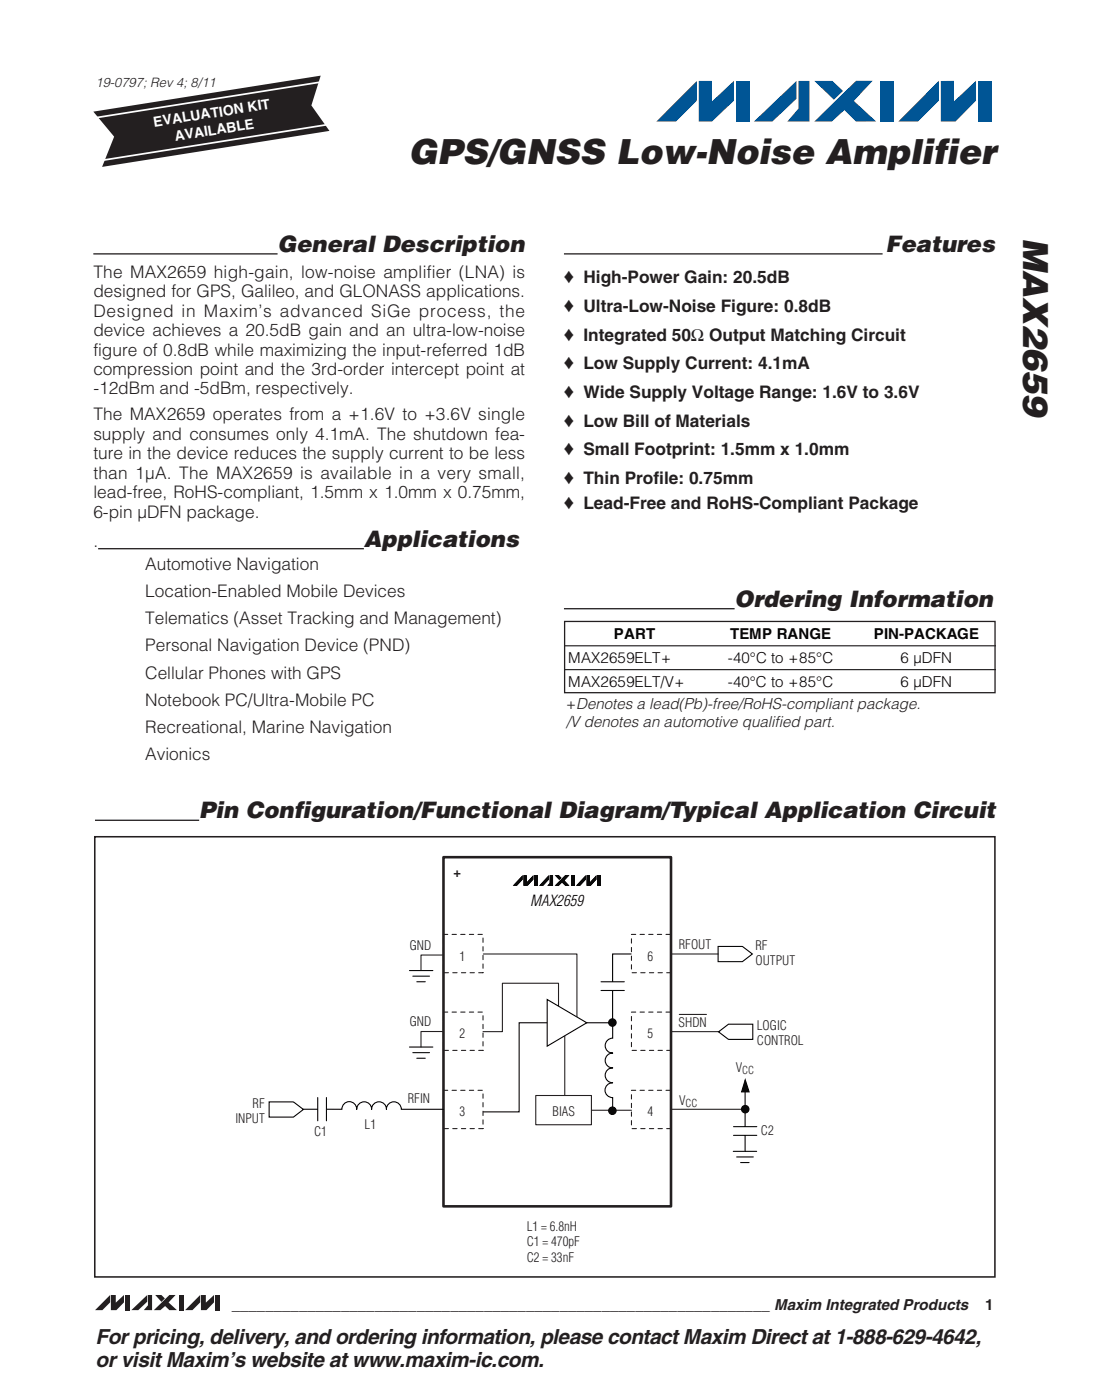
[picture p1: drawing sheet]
<svg xmlns="http://www.w3.org/2000/svg" width="216mm" height="274mm" viewBox="0 0 216 274" stroke-linecap="round" stroke-linejoin="round" font-family="sans-serif">
<defs><g id="words">
<g font-size="6.9" fill="#231f20">
<text x="80.1" y="32.1">GPS/GNSS Low-Noise Amplifier</text>
<text x="200.4" y="46.6" transform="rotate(90 200.4 46.6)">MAX2659</text>
</g>
<g font-size="4.5" fill="#231f20">
<text x="54.4" y="49.3">General Description</text>
<text x="173.5" y="49.3">Features</text>
<text x="71.3" y="107.1">Applications</text>
<text x="143.9" y="118.9">Ordering Information</text>
<text x="39" y="160.3">Pin Configuration/Functional Diagram/Typical Application Circuit</text>
</g>
<g font-size="4.2" fill="#231f20">
<text x="18.7" y="263.3">For pricing, delivery, and ordering information, please contact Maxim Direct at 1-888-629-4642,</text>
<text x="18.7" y="267.9">or visit Maxim’s website at www.maxim-ic.com.</text>
</g>
<g font-size="3.4" fill="#231f20">
<text x="18.3" y="54.4">The MAX2659 high-gain, low-noise amplifier (LNA) is</text>
<text x="18.3" y="58.2">designed for GPS, Galileo, and GLONASS applications.</text>
<text x="110.5" y="55.5">♦ High-Power Gain: 20.5dB</text>
<text x="18.3" y="62">Designed in Maxim’s advanced SiGe process, the</text>
<text x="18.3" y="65.9">device achieves a 20.5dB gain and an ultra-low-noise</text>
<text x="110.5" y="61.1">♦ Ultra-Low-Noise Figure: 0.8dB</text>
<text x="18.3" y="69.7">figure of 0.8dB while maximizing the input-referred 1dB</text>
<text x="110.5" y="66.8">♦ Integrated 50Ω Output Matching Circuit</text>
<text x="18.3" y="73.5">compression point and the 3rd-order intercept point at</text>
<text x="18.3" y="77.3">-12dBm and -5dBm, respectively.</text>
<text x="110.5" y="72.4">♦ Low Supply Current: 4.1mA</text>
<text x="110.5" y="78">♦ Wide Supply Voltage Range: 1.6V to 3.6V</text>
<text x="18.3" y="82.4">The MAX2659 operates from a +1.6V to +3.6V single</text>
<text x="110.5" y="83.6">♦ Low Bill of Materials</text>
<text x="18.3" y="86.2">supply and consumes only 4.1mA. The shutdown fea-</text>
<text x="18.3" y="90">ture in the device reduces the supply current to be less</text>
<text x="110.5" y="89.2">♦ Small Footprint: 1.5mm x 1.0mm</text>
<text x="18.3" y="93.8">than 1µA. The MAX2659 is available in a very small,</text>
<text x="110.5" y="94.9">♦ Thin Profile: 0.75mm</text>
<text x="18.3" y="97.6">lead-free, RoHS-compliant, 1.5mm x 1.0mm x 0.75mm,</text>
<text x="18.3" y="101.4">6-pin µDFN package.</text>
<text x="110.5" y="99.7">♦ Lead-Free and RoHS-Compliant Package</text>
<text x="18.3" y="107.1">.</text>
<text x="28.4" y="111.6">Automotive Navigation</text>
<text x="28.4" y="116.9">Location-Enabled Mobile Devices</text>
<text x="28.4" y="122.3">Telematics (Asset Tracking and Management)</text>
<text x="28.4" y="127.6">Personal Navigation Device (PND)</text>
<text x="28.4" y="133">Cellular Phones with GPS</text>
<text x="28.4" y="138.3">Notebook PC/Ultra-Mobile PC</text>
<text x="28.4" y="143.6">Recreational, Marine Navigation</text>
<text x="28.4" y="149">Avionics</text>
</g>
<g font-size="3" fill="#231f20">
<text x="110.9" y="142.4">/V denotes an automotive qualified part.</text>
<text x="110.9" y="139">+Denotes a lead(Pb)-free/RoHS-compliant package.</text>
<text x="45.4" y="256.7">________________________________________________________________ Maxim Integrated Products</text>
<text x="193" y="256.7">1</text>
</g>
<text font-size="3" x="103.9" y="177.6">MAX2659</text>
<g font-size="2.9" fill="#050505">
<text x="120.3" y="125.1">PART</text>
<text x="143" y="125.1">TEMP RANGE</text>
<text x="171.2" y="125.1">PIN-PACKAGE</text>
<text x="111.3" y="130">MAX2659ELT+</text>
<text x="142.6" y="130">-40°C to +85°C</text>
<text x="176.5" y="130">6 µDFN</text>
<text x="111.3" y="134.7">MAX2659ELT/V+</text>
<text x="142.6" y="134.7">-40°C to +85°C</text>
<text x="176.5" y="134.7">6 µDFN</text>
</g>
<g font-size="2.8" fill="#fff">
<text x="30.2" y="24.9" transform="rotate(-9 30.2 24.9)">EVALUATION KIT</text>
<text x="34.4" y="27.6" transform="rotate(-9 34.4 27.6)">AVAILABLE</text>
</g>
<text font-size="2.6" fill="#231f20" x="18.7" y="17.1">19-0797; Rev 4; 8/11</text>
<g font-size="2.5" fill="#231f20">
<text x="88.9" y="171.8">+</text>
<text x="133" y="186">RFOUT</text>
<text x="80.3" y="186.1">GND</text>
<text x="90.1" y="188.2">1</text>
<text x="126.8" y="188.2">6</text>
<text x="148" y="186.2">RF</text>
<text x="148" y="189.2">OUTPUT</text>
<text x="80.3" y="201.1">GND</text>
<text x="90.1" y="203.5">2</text>
<text x="126.8" y="203.5">5</text>
<text x="133" y="201.3">SHDN</text>
<text x="148.3" y="201.7">LOGIC</text>
<text x="144.1" y="210">V</text>
<text x="148.3" y="204.7">CONTROL</text>
<text x="46.1" y="220.1">INPUT</text>
<text x="49.5" y="217.1">RF</text>
<text x="71.4" y="221.3">L1</text>
<text x="79.9" y="216.1">RFIN</text>
<text x="90.1" y="218.6">3</text>
<text x="108.2" y="218.7">BIAS</text>
<text x="126.8" y="218.6">4</text>
<text x="133" y="216.5">V</text>
<text x="61.5" y="222.6">C1</text>
<text x="149.1" y="222.4">C2</text>
<text x="103.2" y="241.3">L1 = 6.8nH</text>
<text x="103.2" y="244.2">C1 = 470pF</text>
<text x="103.2" y="247.2">C2 = 33nF</text>
</g>
<g font-size="2.1" fill="#231f20">
<text x="145.4" y="210.4">CC</text>
<text x="134.3" y="216.9">CC</text>
</g>
</g></defs>
<path d="M18.3 49.7h36.1M110.5 49.7h62.4M19.2 107.5h52.1" fill="none" stroke="#231f20" stroke-width=".26"/>
<g fill="#005595">
<path d="M147.7 23.8l8.3-7.9v3.5l-4.7 4.4z"/>
<path d="M156.4 15.9h2.2v7.9h-4.4l2.2-2.5z"/>
<path d="M159.5 15.9h3.6l2.1 1.9-1.8 1.7z"/>
<path d="M159.5 23.8l8.2-8h3.3l-3.7 4 4.4 4h-4l-2.3-2.2-2.4 2.2z"/>
<path d="M136.5 15.9v3.8l-4.1 4.1h-3.8z"/>
<path d="M136.9 15.9h2.6v4l4.3-4.1v3.9l-4.3 4.1h-2.6z"/>
<path d="M144.2 15.9h2.6v7.9h-2.6z"/>
<path d="M172.5 15.9h2.6v7.9h-2.6z"/>
<path d="M183.9 15.8v3.9l-4.1 4.1h-3.8z"/>
<path d="M184.3 15.9l2.6-.1v4.1l4.3-4.1v3.9l-4 4.1h-2.9z"/>
<path d="M191.6 15.8h2.6v8h-2.6z"/>
</g>
<path d="M18.6 251.9h26v5.1h-26z" fill="#fff"/>
<g fill="#231f20">
<path d="M25.7 256.7l3.2-3-.1 1.4-1.7 1.6z"/>
<path d="M29 253.7h.8v3h-1.6l.8-.9z"/>
<path d="M30.4 253.7h1.2l.7 .7-.7 .7z"/>
<path d="M30.1 256.7l3.1-3h1.2l-1.4 1.5 1.7 1.5h-1.5l-.8-.8-1 .8z"/>
<path d="M21.6 253.7v1.5l-1.5 1.5h-1.5z"/>
<path d="M21.7 253.7l1 .1v1.5l1.6-1.6v1.5l-1.5 1.5h-1.1z"/>
<path d="M24.4 253.8h1v2.9h-1z"/>
<path d="M35 253.8h.9v2.9h-.9z"/>
<path d="M39.2 253.7v1.5l-1.5 1.5h-1.4z"/>
<path d="M39.4 253.8l.9-.1v1.5l1.6-1.5v1.5l-1.5 1.5h-1z"/>
<path d="M42.1 253.7h.9v3h-.9z"/>
</g>
<g fill="none" stroke="#231f20" stroke-width=".2">
<path d="M86.9 199v.7M131.5 183.2v.3M131.5 184.1v.6M131.5 185.4v.6M131.5 186.6v.7M131.5 187.9v.7M131.5 189.2v.6M131.5 190.4v.3M131.5 198.3v.4M131.5 199.3v.7M86.9 200.3v.6M86.9 201.5v.7"/>
<path d="M86.9 202.8v.7M86.9 204.1v.6M86.9 205.3v.7M86.9 214.2v.6M86.9 215.4v.7M86.9 216.7v.7M86.9 218v.6M86.9 219.2v.7M131.5 200.6v.6M131.5 201.8v.7M131.5 203.1v.7M131.5 204.4v.6"/>
<path d="M131.5 205.6v.3M131.5 212.6v.3M131.5 213.5v.7M131.5 214.8v.6M131.5 216v.7M131.5 217.3v.7M131.5 218.6v.6M131.5 219.9v.3M86.9 220.5v.7"/>
</g>
<path d="M86.9 168h44.6v68.4h-44.6z" fill="none" stroke="#231f20" stroke-width=".51"/>
<path d="M86.9 187.1h-4.4v3.1M94.7 186.9h18.3v12.4M109.4 197.2v-4.5h-11v9.4h-3.8M131.5 186.9h9.2M133.1 198.8h5.3M86.9 202.1h-4.4v3.1M105 214.7h10.9v5.7h-10.9zM110.6 203v11.7M115.9 217.5h7.8M131.5 217.4h14.2M131.5 202.1h9.5" fill="none" stroke="#231f20" stroke-width=".21"/>
<g fill="none" stroke="#000" stroke-width=".21">
<path d="M80.2 190.2h4.6M80.9 191.3h3.2M81.7 192.4h1.6M69.9 217.3a1.45 1.45 0 0 0-1.5-1.4 1.45 1.45 0 0 0-1.4 1.5l-3-.1M69.9 217.4a1.47 1.47 0 0 1 1.5-1.5 1.47 1.47 0 0 1 1.4 1.5M72.8 217.4a1.47 1.47 0 0 1 1.5-1.5 1.47 1.47 0 0 1 1.4 1.5M75.7 217.4a1.47 1.47 0 0 1 1.5-1.5 1.47 1.47 0 0 1 1.4 1.5h8.3M80.2 205.2h4.6M80.9 206.3h3.2M81.7 207.4h1.6M119.9 200.4h-18.2v17.5h-7.1M120 212.2a1.45 1.45 0 0 0-1.5 1.4 1.45 1.45 0 0 0 1.5 1.5v2.8"/>
<path d="M120 200.5v2.9a1.45 1.45 0 0 0-1.4 1.5 1.45 1.45 0 0 0 1.4 1.4 1.45 1.45 0 0 0-1.4 1.5 1.45 1.45 0 0 0 1.4 1.4 1.47 1.47 0 0 0-1.4 1.5 1.47 1.47 0 0 0 1.4 1.5M143.7 225.6h4.5M144.3 226.7h3.3M145.1 227.8h1.7"/>
</g>
<path d="M102.4 171.5v.9l-1.1 1.2h-.8zM102.6 171.5h.6v1.4l1.3-1.4v.9l-1.1 1.2h-.8zM104.6 171.5h.7v2.1h-.7zM107.5 171.5v.9l-1.1 1.2h-.8zM107.7 171.5h.6v2.1h-1.1l.5-.6zM110.7 171.5h.9l-1 1 1 1.1h-.9l-.6-.7-.6 .7h-.8zM108.7 171.5h.8l.5 .5-.4 .4zM111.9 171.5h.6v2.1h-.6zM114.8 171.5v.9l-1.1 1.2h-.9zM114.9 171.5h.7v1.4l1.3-1.4v.9l-1.2 1.2h-.8zM117 171.5h.7v2.1h-.7z" fill="#000"/>
<path d="M107.2 195.8l7.8 4.6-7.8 4.6z" fill="#fff" stroke="#000" stroke-width=".21"/>
<g fill="none" stroke="#000" stroke-width=".21">
<path d="M117.8 192.4h4.5M117.8 194.1h4.5M120 194.1v6.3M123.7 186.9h-3.7v5.5M140.7 185.5l4.7-.1 2 1.5-2 1.5h-4.7zM52.7 215.9h4.8l1.9 1.5-1.9 1.5h-4.8zM59.3 217.4h3M62.2 215.1v4.5M64 215.1v4.5M140.8 202.2l1.9-1.5h4.8v3h-4.8zM146 213.3v7.5M143.7 220.8h4.6"/>
<path d="M143.7 222.5h4.6M146 222.5v3.1"/>
</g>
<g fill="#000" stroke="#000" stroke-width=".21">
<path d="M146 211.6l.8 2.3h-1.5z"/>
<circle cx="120" cy="217.6" r=".73"/>
<circle cx="120" cy="200.4" r=".73"/>
<circle cx="146" cy="217.3" r=".73"/>
</g>
<path d="M86.9 183.1h7.7v7.5h-7.7zM86.9 198.3h7.7v7.5h-7.7zM123.7 183.1h7.8v7.5h-7.8zM123.7 198.3h7.8v7.5h-7.8zM86.9 213.6h7.7v7.5h-7.7zM123.7 213.6h7.8v7.5h-7.8z" fill="none" stroke="#231f20" stroke-width=".21" stroke-dasharray=".8"/>
<path d="M18.6 164h176.3v86.2h-176.3z" fill="none" stroke="#231f20" stroke-width=".3"/>
<path d="M110.5 119.3h33.4M18.6 160.7h20.4" fill="none" stroke="#231f20" stroke-width=".26"/>
<path d="M110.6 126.5h84.4M110.6 131.2h84.4" fill="none" stroke="#050505" stroke-width=".2"/>
<path d="M110.6 121.8h84.3v13.9h-84.3z" fill="none" stroke="#231f20" stroke-width=".25"/>
<path d="M18.3 21.9l44.5-7.1-1.8 5.9 3.5 4.9-44.5 7.1 2.4-5.9z" fill-rule="evenodd" fill="#231f20"/>
<path d="M62.9 16.1l-44.1 7M64.5 24.4l-44.9 7.1" fill="none" stroke="#fff" stroke-width=".34"/>
<use href="#words"/>
</svg>
